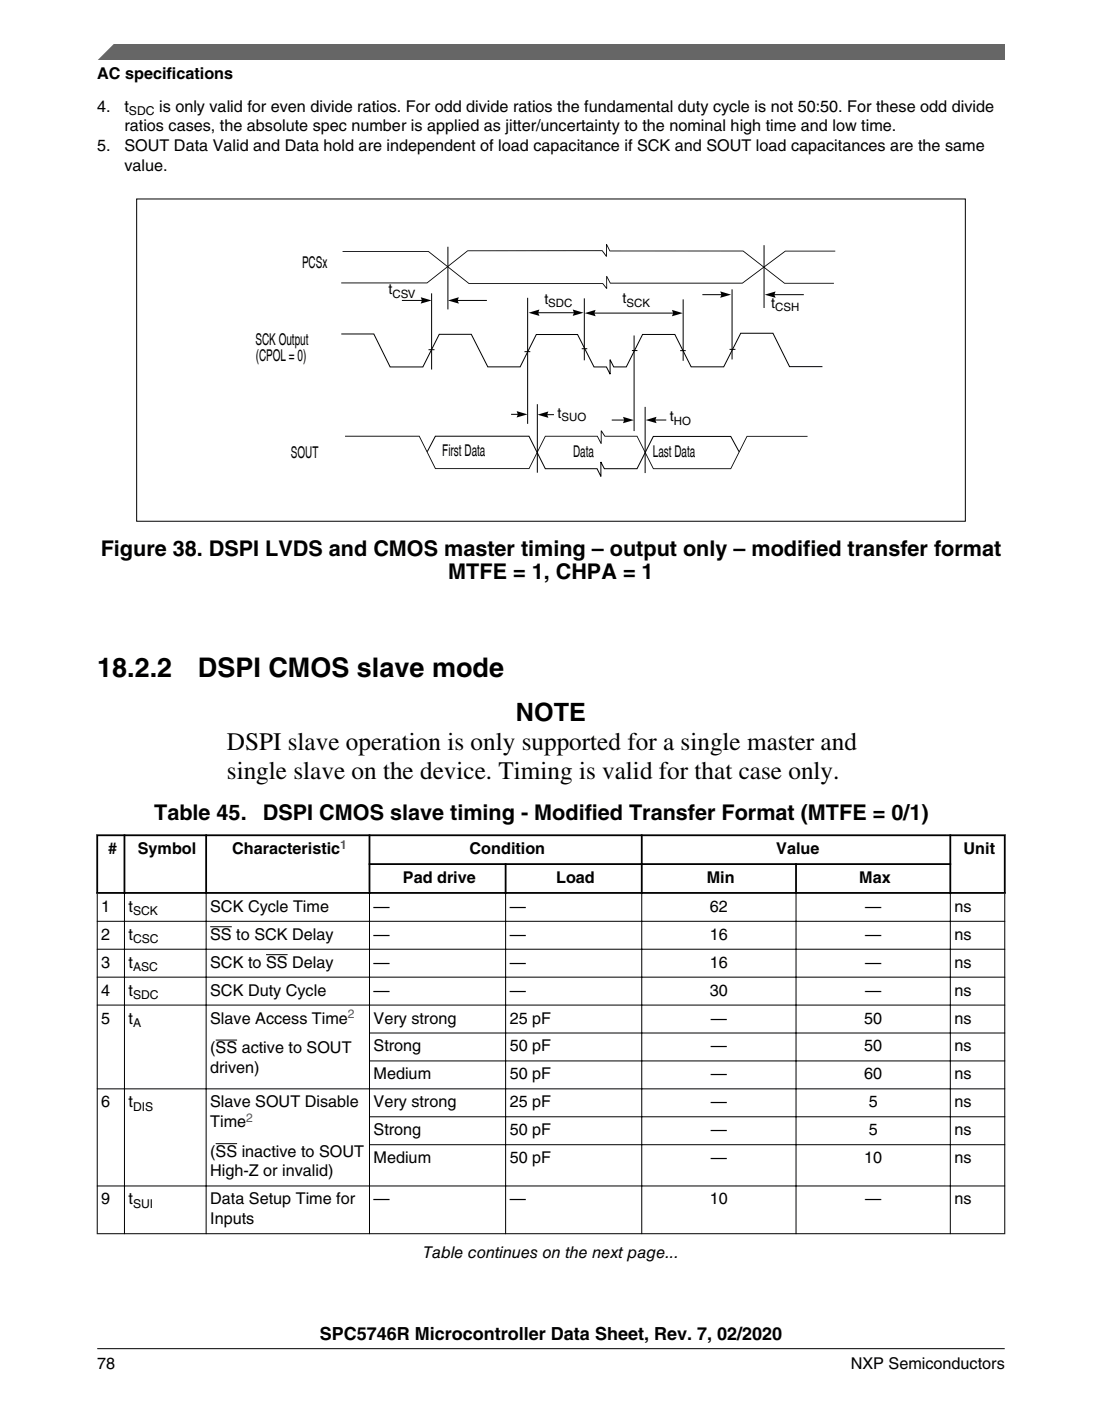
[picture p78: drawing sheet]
<svg xmlns="http://www.w3.org/2000/svg" width="216mm" height="274mm" viewBox="0 0 216 274" stroke-linecap="round" stroke-linejoin="round" font-family="sans-serif">
<defs><g id="words">
<g font-size="5.3">
<text x="19" y="132.6">18.2.2</text>
<text x="38.8" y="132.6">DSPI CMOS slave mode</text>
</g>
<g font-size="4.9">
<text x="101.1" y="141.1">NOTE</text>
<text x="44.4" y="146.8">DSPI slave operation is only supported for a single master and</text>
<text x="44.4" y="152.5">single slave on the device. Timing is valid for that case only.</text>
</g>
<g font-size="4.2">
<text x="19.7" y="108.8">Figure 38. DSPI LVDS and CMOS master timing – output only – modified transfer format</text>
<text x="87.8" y="113.4">MTFE = 1, CHPA = 1</text>
<text x="30.2" y="160.5">Table 45.</text>
<text x="51.5" y="160.5">DSPI CMOS slave timing - Modified Transfer Format (MTFE = 0/1)</text>
</g>
<text font-size="3.5" x="62.7" y="262.3">SPC5746R Microcontroller Data Sheet, Rev. 7, 02/2020</text>
<g font-size="3.2">
<text x="19.1" y="15.5">AC specifications</text>
<text x="19" y="21.9">4.</text>
<text x="24.4" y="21.9">t</text>
<text x="31.2" y="21.9">is only valid for even divide ratios. For odd divide ratios the fundamental duty cycle is not 50:50. For these odd divide</text>
<text x="19.1" y="29.6">5.</text>
<text x="24.4" y="25.7">ratios cases, the absolute spec number is applied as jitter/uncertainty to the nominal high time and low time.</text>
<text x="24.4" y="29.6">SOUT Data Valid and Data hold are independent of load capacitance if SCK and SOUT load capacitances are the same</text>
<text x="24.4" y="33.5">value.</text>
<text x="59.2" y="52.4">PCSx</text>
<text x="50" y="67.5">SCK Output</text>
<text x="50.1" y="70.6">(CPOL = 0)</text>
<text x="57" y="89.6">SOUT</text>
<text x="86.7" y="89.2">First Data</text>
<text x="112.3" y="89.5">Data</text>
<text x="127.9" y="89.4">Last Data</text>
<text x="21.2" y="167.2">#</text>
<text x="27" y="167.2">Symbol</text>
<text x="45.5" y="167.2">Characteristic</text>
<text x="92" y="167.2">Condition</text>
<text x="152.1" y="167.2">Value</text>
<text x="188.8" y="167.2">Unit</text>
<text x="78.9" y="172.9">Pad drive</text>
<text x="109" y="172.9">Load</text>
<text x="138.5" y="172.9">Min</text>
<text x="168.3" y="172.9">Max</text>
<text x="19.8" y="178.5">1</text>
<text x="25.2" y="178.5">t</text>
<text x="41.2" y="178.5">SCK Cycle Time</text>
<text x="73.2" y="178.5">—</text>
<text x="99.9" y="178.5">—</text>
<text x="139.1" y="178.5">62</text>
<text x="169.5" y="178.5">—</text>
<text x="187" y="178.5">ns</text>
<text x="19.8" y="184">2</text>
<text x="25.2" y="184">t</text>
<text x="41.2" y="184">SS to SCK Delay</text>
<text x="73.2" y="184">—</text>
<text x="99.9" y="184">—</text>
<text x="139.1" y="184">16</text>
<text x="169.5" y="184">—</text>
<text x="187" y="184">ns</text>
<text x="19.8" y="189.5">3</text>
<text x="25.2" y="189.5">t</text>
<text x="41.2" y="189.5">SCK to SS Delay</text>
<text x="73.2" y="189.5">—</text>
<text x="99.9" y="189.5">—</text>
<text x="139.1" y="189.5">16</text>
<text x="169.5" y="189.5">—</text>
<text x="187" y="189.5">ns</text>
<text x="19.8" y="194.9">4</text>
<text x="25.2" y="194.9">t</text>
<text x="41.2" y="194.9">SCK Duty Cycle</text>
<text x="73.2" y="194.9">—</text>
<text x="99.9" y="194.9">—</text>
<text x="139.1" y="194.9">30</text>
<text x="169.5" y="194.9">—</text>
<text x="187" y="194.9">ns</text>
<text x="19.8" y="200.4">5</text>
<text x="25.2" y="200.4">t</text>
<text x="41.2" y="200.4">Slave Access Time</text>
<text x="73.2" y="200.4">Very strong</text>
<text x="99.9" y="200.4">25 pF</text>
<text x="139.3" y="200.4">—</text>
<text x="169.3" y="200.4">50</text>
<text x="187" y="200.4">ns</text>
<text x="41.2" y="206.2">(SS active to SOUT</text>
<text x="73.2" y="205.9">Strong</text>
<text x="99.9" y="205.9">50 pF</text>
<text x="139.3" y="205.9">—</text>
<text x="169.3" y="205.9">50</text>
<text x="187" y="205.9">ns</text>
<text x="41.2" y="210.1">driven)</text>
<text x="73.2" y="211.3">Medium</text>
<text x="99.9" y="211.3">50 pF</text>
<text x="139.3" y="211.3">—</text>
<text x="169.3" y="211.3">60</text>
<text x="187" y="211.3">ns</text>
<text x="19.8" y="216.8">6</text>
<text x="25.2" y="216.8">t</text>
<text x="41.2" y="216.8">Slave SOUT Disable</text>
<text x="41.2" y="220.7">Time</text>
<text x="73.2" y="216.8">Very strong</text>
<text x="99.9" y="216.8">25 pF</text>
<text x="139.3" y="216.8">—</text>
<text x="170.2" y="216.8">5</text>
<text x="187" y="216.8">ns</text>
<text x="41.2" y="226.5">(SS inactive to SOUT</text>
<text x="73.2" y="222.3">Strong</text>
<text x="73.2" y="227.7">Medium</text>
<text x="99.9" y="222.3">50 pF</text>
<text x="99.9" y="227.7">50 pF</text>
<text x="139.3" y="222.3">—</text>
<text x="139.3" y="227.7">—</text>
<text x="169.3" y="227.7">10</text>
<text x="170.2" y="222.3">5</text>
<text x="187" y="222.3">ns</text>
<text x="187" y="227.7">ns</text>
<text x="41.2" y="230.4">High-Z or invalid)</text>
<text x="19.8" y="235.8">9</text>
<text x="25.2" y="235.8">t</text>
<text x="41.2" y="235.8">Data Setup Time for</text>
<text x="41.2" y="239.7">Inputs</text>
<text x="73.2" y="235.8">—</text>
<text x="99.9" y="235.8">—</text>
<text x="139.1" y="235.8">10</text>
<text x="169.5" y="235.8">—</text>
<text x="187" y="235.8">ns</text>
<text x="82.9" y="246.2">Table continues on the next page...</text>
<text x="19.1" y="268">78</text>
<text x="166.7" y="268">NXP Semiconductors</text>
</g>
<g font-size="2.8">
<text x="76.1" y="57.6">t</text>
<text x="106.6" y="59.4">t</text>
<text x="121.9" y="59.4">t</text>
<text x="151.1" y="60.2">t</text>
<text x="109.2" y="81.8">t</text>
<text x="131.2" y="82.5">t</text>
</g>
<g font-size="2.4">
<text x="25.3" y="22.5">SDC</text>
<text x="26.1" y="179.2">SCK</text>
<text x="26.1" y="184.6">CSC</text>
<text x="26.1" y="190.1">ASC</text>
<text x="26.1" y="195.6">SDC</text>
<text x="26.1" y="201">A</text>
<text x="26.1" y="217.4">DIS</text>
<text x="26.1" y="236.5">SUI</text>
</g>
<g font-size="2.4" fill="#00f">
<text x="66.7" y="166.2">1</text>
<text x="68.2" y="199.3">2</text>
<text x="48.2" y="219.6">2</text>
</g>
<g font-size="2.2">
<text x="76.9" y="58.3">CSV</text>
<text x="107.4" y="60.1">SDC</text>
<text x="122.8" y="60.1">SCK</text>
<text x="151.9" y="60.9">CSH</text>
<text x="110" y="82.5">SUO</text>
<text x="132" y="83.2">HO</text>
</g>
</g></defs>
<g fill="#000">
<path d="M82.4 58.2l2.2 .6-2.2 .6 .3-.5z" fill-rule="evenodd"/>
<path d="M87.8 58.8l2.1-.6-.2 .7 .2 .5z" fill-rule="evenodd"/>
<path d="M66.8 55.3h16.8l8-6.3h26.4l.7 1v-2.2h.2l.6 1.3h26.1l8.1 6.3h9.7v.1h-9.7l-8.1-6.3h-26.2l-.5-1.1v2.1l-.1 .1-.9-1.1h-26.3l-7.9 6.3h-16.9z" fill-rule="evenodd"/>
<path d="M141.1 57.1l2.1 .6-2.1 .6 .2-.6z" fill-rule="evenodd"/>
<path d="M149.8 57.7l2.1-.6-.2 .6 .3 .6z" fill-rule="evenodd"/>
<path d="M67.1 49.2h16.9l7.9 6.2h26.2l.7 .9v-2.2l.1-.1 .7 1.4h25.8l8.4-6.3h9.8v.2h-9.7l-8.4 6.2h-26l-.6-1.1 .1 2.1-.2 .1-.7-1h-26.2l-8-6.3h-16.8z" fill-rule="evenodd"/>
<path d="M103.5 61.2l2.2-.6-.3 .7 .3 .6z" fill-rule="evenodd"/>
<path d="M112.2 60.6l2.1 .6-2.1 .7 .2-.6z" fill-rule="evenodd"/>
<path d="M114.6 61.3l2.1-.6-.3 .6 .3 .6z" fill-rule="evenodd"/>
<path d="M131.7 60.7l2.1 .6-2.2 .6 .3-.6z" fill-rule="evenodd"/>
<path d="M101.2 80.5l2.2 .6-2.2 .6 .3-.5z" fill-rule="evenodd"/>
<path d="M105.3 81.2l2.1-.6-.2 .6 .2 .6z" fill-rule="evenodd"/>
<path d="M67.6 85.3h14.6l3.2 6.4h18.2l3.2-6.4h10.3l.6 1.2v-2.2h.2l.6 1h6.4l3.2 6.4h15l3.2-6.4h11.9v.2h-11.8l-3.2 6.4h-15.2l-3.2-6.4h-6.3l-.6-.9v2.3h-.2l-.7-1.4h-10.1l-3.2 6.3h-18.4l-3.2-6.3h-14.5z" fill-rule="evenodd"/>
<path d="M122.1 81.6l2.1 .7-2.2 .6 .3-.6z" fill-rule="evenodd"/>
<path d="M126.5 82.2l2.1-.6-.2 .7 .2 .6z" fill-rule="evenodd"/>
</g>
<g fill="none" stroke="#000" stroke-width=".2">
<path d="M26.8 39h162.3v63.1h-162.3zM78.7 58.8h4.1M84.6 57.4v14.9M87.8 48.3v12.3M89.5 58.8h5.9M103.4 58.3v24.7M114.5 58.4v12.2M133.8 58.6v12M137.6 57.7h4.2M143.4 56.7v13.7M149.7 48v12.3M151.6 57.7h5.9"/>
<path d="M66.9 65.4h6.3l3.2 6.4h6.4l3.3-6.3h6.2l3.3 6.3h6.3l3.2-6.3h8.1l3.2 6.3h2.4l.7 1.5v-2.9l.7 1.4h2.5l3.2-6.3h6.3l3.2 6.3h6.4l3.3-6.5h6.3l3.3 6.5h6.4M84 68.5h1.1M102.8 68.9h1.1M105.3 79.1v13.5M105.3 61.2h7.4M114 68.3h1.1M116.3 61.3h16M123.8 68.6h1.1M124.2 65.7v18.7M126.4 79.7v12.9M133.3 68.7h1M142.9 68.4h1.2"/>
<path d="M100.1 81.1h1.5M107.1 81.2h1.4M119.9 82.2h2.5M128.3 82.2h2.2M144.8 88.4l-1.6-2.9h-15.2l-3.2 6.3h-6.4l-.7-1.3v2.8l-.7-1.5h-10.2l-3.2-6.4h-18.3l-1.6 3.1"/>
</g>
<g fill="#fff">
<path d="M19 156.8h177.8v90.5h-177.8z" fill-rule="evenodd"/>
<path d="M19.2 163.7h5v11h-5z" fill-rule="evenodd"/>
<path d="M24.6 163.7h15.6v11h-15.6z" fill-rule="evenodd"/>
<path d="M40.6 163.7h31.6v11h-31.6z" fill-rule="evenodd"/>
<path d="M72.6 163.7h53v5.3h-53z" fill-rule="evenodd"/>
<path d="M125.9 163.7h60.1v5.3h-60.1z" fill-rule="evenodd"/>
<path d="M186.4 163.7h10.3v11h-10.3z" fill-rule="evenodd"/>
<path d="M72.6 169.4h26.3v5.3h-26.3z" fill-rule="evenodd"/>
<path d="M99.2 169.4h26.4v5.3h-26.4z" fill-rule="evenodd"/>
<path d="M125.9 169.4h29.9v5.3h-29.9z" fill-rule="evenodd"/>
<path d="M156.1 169.4h29.9v5.3h-29.9z" fill-rule="evenodd"/>
<path d="M19.1 175h5.2v5.3h-5.2z" fill-rule="evenodd"/>
<path d="M24.5 175h15.8v5.3h-15.8z" fill-rule="evenodd"/>
<path d="M40.5 175h31.8v5.3h-31.8z" fill-rule="evenodd"/>
<path d="M72.5 175h26.5v5.3h-26.5z" fill-rule="evenodd"/>
<path d="M99.1 175h26.5v5.3h-26.5z" fill-rule="evenodd"/>
<path d="M125.8 175h30.1v5.3h-30.1z" fill-rule="evenodd"/>
<path d="M156 175h30.1v5.3h-30.1z" fill-rule="evenodd"/>
<path d="M186.3 175h10.5v5.3h-10.5z" fill-rule="evenodd"/>
<path d="M19.1 180.5h5.2v5.3h-5.2z" fill-rule="evenodd"/>
<path d="M24.5 180.5h15.8v5.3h-15.8z" fill-rule="evenodd"/>
<path d="M40.5 180.5h31.8v5.3h-31.8z" fill-rule="evenodd"/>
</g>
<path d="M41.2 181.5h4.2" fill="none" stroke="#000" stroke-width=".2"/>
<g fill="#fff">
<path d="M72.5 180.5h26.5v5.3h-26.5z" fill-rule="evenodd"/>
<path d="M99.1 180.5h26.5v5.3h-26.5z" fill-rule="evenodd"/>
<path d="M125.8 180.5h30.1v5.3h-30.1z" fill-rule="evenodd"/>
<path d="M156 180.5h30.1v5.3h-30.1z" fill-rule="evenodd"/>
<path d="M186.3 180.5h10.5v5.3h-10.5z" fill-rule="evenodd"/>
<path d="M19.1 186h5.2v5.2h-5.2z" fill-rule="evenodd"/>
<path d="M24.5 186h15.8v5.2h-15.8z" fill-rule="evenodd"/>
<path d="M40.5 186h31.8v5.2h-31.8z" fill-rule="evenodd"/>
</g>
<path d="M52.1 186.9h4.3" fill="none" stroke="#000" stroke-width=".2"/>
<g fill="#fff">
<path d="M72.5 186h26.5v5.2h-26.5z" fill-rule="evenodd"/>
<path d="M99.1 186h26.5v5.2h-26.5z" fill-rule="evenodd"/>
<path d="M125.8 186h30.1v5.2h-30.1z" fill-rule="evenodd"/>
<path d="M156 186h30.1v5.2h-30.1z" fill-rule="evenodd"/>
<path d="M186.3 186h10.5v5.2h-10.5z" fill-rule="evenodd"/>
<path d="M19.1 191.4h5.2v5.3h-5.2z" fill-rule="evenodd"/>
<path d="M24.5 191.4h15.8v5.3h-15.8z" fill-rule="evenodd"/>
<path d="M40.5 191.4h31.8v5.3h-31.8z" fill-rule="evenodd"/>
<path d="M72.5 191.4h26.5v5.3h-26.5z" fill-rule="evenodd"/>
<path d="M99.1 191.4h26.5v5.3h-26.5z" fill-rule="evenodd"/>
<path d="M125.8 191.4h30.1v5.3h-30.1z" fill-rule="evenodd"/>
<path d="M156 191.4h30.1v5.3h-30.1z" fill-rule="evenodd"/>
<path d="M186.3 191.4h10.5v5.3h-10.5z" fill-rule="evenodd"/>
<path d="M19.1 196.9h5.2v16.2h-5.2z" fill-rule="evenodd"/>
<path d="M24.5 196.9h15.8v16.2h-15.8z" fill-rule="evenodd"/>
<path d="M40.5 196.9h31.8v16.2h-31.8z" fill-rule="evenodd"/>
</g>
<path d="M42.2 203.7h4.3" fill="none" stroke="#000" stroke-width=".2"/>
<g fill="#fff">
<path d="M72.5 196.9h26.5v5.3h-26.5z" fill-rule="evenodd"/>
<path d="M99.1 196.9h26.5v5.3h-26.5z" fill-rule="evenodd"/>
<path d="M125.8 196.9h30.1v5.3h-30.1z" fill-rule="evenodd"/>
<path d="M156 196.9h30.1v5.3h-30.1z" fill-rule="evenodd"/>
<path d="M186.3 196.9h10.5v5.3h-10.5z" fill-rule="evenodd"/>
<path d="M72.5 202.4h26.5v5.2h-26.5z" fill-rule="evenodd"/>
<path d="M99.1 202.4h26.5v5.2h-26.5z" fill-rule="evenodd"/>
<path d="M125.8 202.4h30.1v5.2h-30.1z" fill-rule="evenodd"/>
<path d="M156 202.4h30.1v5.2h-30.1z" fill-rule="evenodd"/>
<path d="M186.3 202.4h10.5v5.2h-10.5z" fill-rule="evenodd"/>
<path d="M72.5 207.8h26.5v5.3h-26.5z" fill-rule="evenodd"/>
<path d="M99.1 207.8h26.5v5.3h-26.5z" fill-rule="evenodd"/>
<path d="M125.8 207.8h30.1v5.3h-30.1z" fill-rule="evenodd"/>
<path d="M156 207.8h30.1v5.3h-30.1z" fill-rule="evenodd"/>
<path d="M186.3 207.8h10.5v5.3h-10.5z" fill-rule="evenodd"/>
<path d="M19.1 213.3h5.2v18.8h-5.2z" fill-rule="evenodd"/>
<path d="M24.5 213.3h15.8v18.8h-15.8z" fill-rule="evenodd"/>
<path d="M40.5 213.3h31.8v18.8h-31.8z" fill-rule="evenodd"/>
</g>
<path d="M42.2 223.9h4.3" fill="none" stroke="#000" stroke-width=".2"/>
<g fill="#fff">
<path d="M72.5 213.3h26.5v5.3h-26.5z" fill-rule="evenodd"/>
<path d="M99.1 213.3h26.5v5.3h-26.5z" fill-rule="evenodd"/>
<path d="M125.8 213.3h30.1v5.3h-30.1z" fill-rule="evenodd"/>
<path d="M156 213.3h30.1v5.3h-30.1z" fill-rule="evenodd"/>
<path d="M186.3 213.3h10.5v5.3h-10.5z" fill-rule="evenodd"/>
<path d="M72.5 218.8h26.5v5.3h-26.5z" fill-rule="evenodd"/>
<path d="M99.1 218.8h26.5v5.3h-26.5z" fill-rule="evenodd"/>
<path d="M125.8 218.8h30.1v5.3h-30.1z" fill-rule="evenodd"/>
<path d="M156 218.8h30.1v5.3h-30.1z" fill-rule="evenodd"/>
<path d="M186.3 218.8h10.5v5.3h-10.5z" fill-rule="evenodd"/>
<path d="M72.5 224.2h26.5v7.9h-26.5z" fill-rule="evenodd"/>
<path d="M99.1 224.2h26.5v7.9h-26.5z" fill-rule="evenodd"/>
<path d="M125.8 224.2h30.1v7.9h-30.1z" fill-rule="evenodd"/>
<path d="M156 224.2h30.1v7.9h-30.1z" fill-rule="evenodd"/>
<path d="M186.3 224.2h10.5v7.9h-10.5z" fill-rule="evenodd"/>
<path d="M19.1 232.3h5.2v9.2h-5.2z" fill-rule="evenodd"/>
<path d="M24.5 232.3h15.8v9.2h-15.8z" fill-rule="evenodd"/>
<path d="M40.5 232.3h31.8v9.2h-31.8z" fill-rule="evenodd"/>
<path d="M72.5 232.3h26.5v9.2h-26.5z" fill-rule="evenodd"/>
<path d="M99.1 232.3h26.5v9.2h-26.5z" fill-rule="evenodd"/>
<path d="M125.8 232.3h30.1v9.2h-30.1z" fill-rule="evenodd"/>
<path d="M156 232.3h30.1v9.2h-30.1z" fill-rule="evenodd"/>
<path d="M186.3 232.3h10.5v9.2h-10.5z" fill-rule="evenodd"/>
</g>
<path d="M18.9 163.5h178.1M18.9 174.8h178.1M19.1 163.4v11.6M24.4 163.4v11.6M40.4 163.4v11.6M72.2 169.2h114.2M72.4 163.4v11.6M99.1 169v6M125.7 163.4v11.6M156 169v6M186.2 163.4v11.6M196.8 163.4v11.6" fill="none" stroke="#000" stroke-width=".35"/>
<g fill="none" stroke="#000" stroke-width=".2">
<path d="M19.1 175v66.7M24.4 174.6v67.1M40.4 174.6v67.1M72.4 174.6v67.1M99.1 174.6v67.1M125.7 174.6v67.1M156 174.6v67.1M186.2 174.6v67.1M196.8 175v66.7M19 180.4h177.9M19 185.9h177.9M19 191.3h177.9"/>
<path d="M19 196.8h177.9M19 213.2h177.9M72.3 202.3h124.6M72.3 207.7h124.6M72.3 218.7h124.6M72.3 224.1h124.6M196.9 232.2h-177.9M19 241.6h177.9"/>
</g>
<path d="M19 11.7l5.7-3.1 172.2 .1v3z" fill="#666"/>
<path d="M22.5 8.6l-3.1 3.1" fill="none" stroke="#666" stroke-width=".28"/>
<path d="M19.1 264.1h177.8" fill="none" stroke="#000" stroke-width=".2"/>
<use href="#words"/>
</svg>
